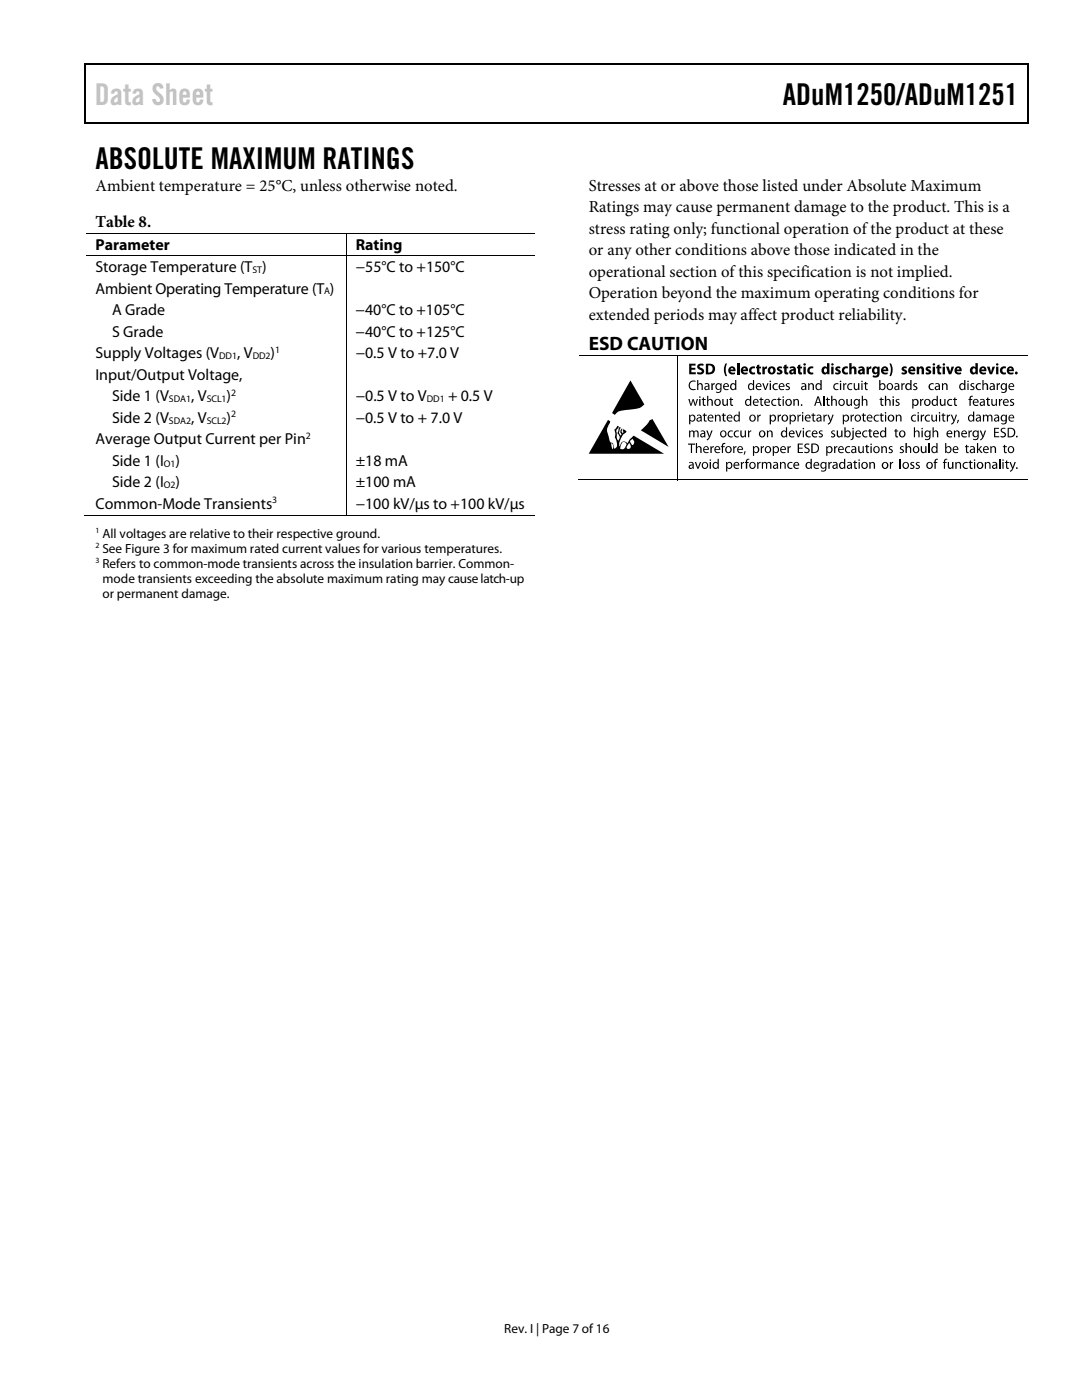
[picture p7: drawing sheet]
<svg xmlns="http://www.w3.org/2000/svg" width="216mm" height="279mm" viewBox="0 0 216 279" stroke-linecap="round" stroke-linejoin="round" font-family="sans-serif">
<defs><g id="words">
<text font-size="6" fill="#c0c0c0" x="18.9" y="21">Data Sheet</text>
<g font-size="6">
<text x="156.2" y="21">ADuM1250/ADuM1251</text>
<text x="19" y="33.6">ABSOLUTE MAXIMUM RATINGS</text>
</g>
<text font-size="3.9" x="117.5" y="69.9">ESD CAUTION</text>
<g font-size="3.3">
<text x="19" y="38.1">Ambient temperature = 25°C, unless otherwise noted.</text>
<text x="117.5" y="38.1">Stresses at or above those listed under Absolute Maximum</text>
<text x="19" y="45.2">Table 8.</text>
<text x="117.5" y="42.4">Ratings may cause permanent damage to the product. This is a</text>
<text x="117.5" y="46.7">stress rating only; functional operation of the product at these</text>
<text x="117.5" y="50.9">or any other conditions above those indicated in the</text>
<text x="117.5" y="55.2">operational section of this specification is not implied.</text>
<text x="117.5" y="59.5">Operation beyond the maximum operating conditions for</text>
<text x="117.5" y="63.8">extended periods may affect product reliability.</text>
</g>
<g font-size="3.2">
<text x="19" y="49.8">Parameter</text>
<text x="71" y="49.8">Rating</text>
<text x="19" y="54.3">Storage Temperature (T )</text>
<text x="19" y="58.6">Ambient Operating Temperature (T )</text>
<text x="71" y="54.3">−55°C to +150°C</text>
<text x="22.4" y="62.9">A Grade</text>
<text x="71" y="62.9">−40°C to +105°C</text>
<text x="19" y="71.5">Supply Voltages (V</text>
<text x="22.4" y="67.2">S Grade</text>
<text x="47.3" y="71.5">, V</text>
<text x="54" y="71.5">)</text>
<text x="71" y="67.2">−40°C to +125°C</text>
<text x="71" y="71.5">−0.5 V to +7.0 V</text>
<text x="19" y="75.8">Input/Output Voltage,</text>
<text x="22.4" y="80.1">Side 1 (V</text>
<text x="38.1" y="80.1">, V</text>
<text x="45.2" y="80.1">)</text>
<text x="71" y="80.1">−0.5 V to V</text>
<text x="89.4" y="80.1">+ 0.5 V</text>
<text x="19" y="88.6">Average Output Current per Pin</text>
<text x="22.4" y="84.3">Side 2 (V</text>
<text x="38.1" y="84.3">, V</text>
<text x="45.2" y="84.3">)</text>
<text x="71" y="84.3">−0.5 V to + 7.0 V</text>
<text x="22.4" y="92.9">Side 1 (I</text>
<text x="35" y="92.9">)</text>
<text x="71" y="92.9">±18 mA</text>
<text x="19" y="101.5">Common-Mode Transients</text>
<text x="22.4" y="97.2">Side 2 (I</text>
<text x="35" y="97.2">)</text>
<text x="71" y="101.5">−100 kV/μs to +100 kV/μs</text>
<text x="71" y="97.2">±100 mA</text>
</g>
<g font-size="2.6">
<text x="20.4" y="107.3">All voltages are relative to their respective ground.</text>
<text x="20.4" y="110.3">See Figure 3 for maximum rated current values for various temperatures.</text>
<text x="20.4" y="113.3">Refers to common-mode transients across the insulation barrier. Common-</text>
<text x="20.4" y="116.3">mode transients exceeding the absolute maximum rating may cause latch-up</text>
<text x="20.4" y="119.3">or permanent damage.</text>
<text x="100.6" y="266">Rev. I | Page 7 of 16</text>
</g>
<g font-size="1.9">
<text x="50.4" y="54.5">ST</text>
<text x="64.7" y="58.8">A</text>
<text x="43.7" y="71.6">DD1</text>
<text x="50.4" y="71.6">DD2</text>
<text x="54.9" y="70.4">1</text>
<text x="33.7" y="80.2">SDA1</text>
<text x="41.3" y="80.2">SCL1</text>
<text x="46.1" y="79">2</text>
<text x="46.1" y="83.3">2</text>
<text x="85.2" y="80.2">DD1</text>
<text x="33.7" y="84.5">SDA2</text>
<text x="41.3" y="84.5">SCL2</text>
<text x="61" y="87.6">2</text>
<text x="32.7" y="93.1">O1</text>
<text x="32.7" y="97.4">O2</text>
<text x="54.3" y="100.5">3</text>
</g>
<g font-size="1.6">
<text x="19" y="106.4">1</text>
<text x="19" y="109.4">2</text>
<text x="19" y="112.4">3</text>
</g>
</g></defs>
<g fill="#000">
<path d="M16.9 12.7h.2v1h-.2zM205.1 12.7h.2v1h-.2zM205.1 12.7h.2v.3h-.2zM82.3 24.4h.2v.3h-.2zM205.1 24.4h.2v.3h-.2zM137.4 79.6h.2l.3 1.2 .3-1.2h.2l.3 1.2 .3-1.2h.3l-.4 1.4h-.3l-.3-1.1-.3 1.1h-.2zM137.5 72.6h1.3v.4h-.8v.4h.7v.4h-.7v.5h.8v.4h-1.3zM137.7 76.2l.7-.3 .4 .1-.1 .2a.77 .77 0 0 0-1.1 .7 .77 .77 0 0 0 1.2 .7v.2a.99 .99 0 0 1-1.2-.3 .99 .99 0 0 1 .1-1.3zM139.1 75.8h.2v.9l.3-.2h.4a1.56 1.56 0 0 1 .2 1.3h-.2v-.9a.33 .33 0 0 0-.4-.2 .33 .33 0 0 0-.3 .3v.8h-.2zM139.3 72.7l.6-.1 .5 .1-.1 .3h-.7l.1 .4a.73 .73 0 0 1 .8 .8 .73 .73 0 0 1-1.1 .5l-.3-.1 .1-.4 .7 .1 .1-.2-.1-.2a.7 .7 0 0 1-.7-.4 .7 .7 0 0 1 .1-.8zM140.2 79.4l.3-.1v.3h.3v.2h-.3v.9l.3 .1v.2h-.4l-.2-.2v-1h-.2v-.2h.2zM141.1 79h.2v.8l.3-.2 .4 .1a1.43 1.43 0 0 1 .2 1.3h-.2v-1l-.3-.2-.4 .3v.9h-.2z"/>
<path d="M141.9 76.5h.3v.3l.2-.3h.2v.2h-.2l-.2 .3v.8h-.3zM144.8 72.5h.3a2.82 2.82 0 0 0 0 2.6h-.3a2.33 2.33 0 0 1 0-2.6zM145.7 79.4l.2-.1v.3h.4v.2h-.4l.1 .9 .3 .1v.2h-.4l-.2-.2v-1h-.2v-.2h.2zM147 72.5h.5v2.2h-.5zM149.7 73.4a.91 .91 0 0 1 1-.2l-.1 .3a.45 .45 0 0 0-.7 .4 .45 .45 0 0 0 .7 .4l.1 .4a.83 .83 0 0 1-1.1-.2 .83 .83 0 0 1 .1-1.1zM151 72.9l.5-.2v.5h.3v.3h-.3l.1 .8h.2v.3a.51 .51 0 0 1-.5 .1 .51 .51 0 0 1-.3-.6v-.6h-.1zM151.7 79.4l.3-.1v.3h.3v.2h-.3v.9l.3 .1v.2h-.2a.36 .36 0 0 1-.4-.4v-.8h-.2v-.2h.2zM152.1 73.2h.4v.2l.3-.2 .3-.1v.5h-.3l-.2 .2v.9h-.5zM152.1 76.5h.3l.3 1.1 .4-1.1h.3l-.6 1.3h-.2zM155.2 73.3l.4-.2 .5 .1-.1 .3h-.5v.2a.57 .57 0 0 1 .6 .7 .57 .57 0 0 1-.8 .3l-.3-.1 .1-.3 .5 .1v-.2l-.2-.1a.49 .49 0 0 1-.3-.3 .49 .49 0 0 1 .1-.5zM154.3 76.7l.6-.2h.3v.2a.51 .51 0 0 0-.8 .5 .51 .51 0 0 0 .8 .4v.2a.71 .71 0 0 1-.9-.2 .71 .71 0 0 1 0-.9zM155.3 79.4l.2-.1v.3h.4v.2h-.4l.1 .9 .3 .1-.1 .2h-.3l-.2-.2v-1h-.2v-.2h.2z"/>
<path d="M156.8 76.6l.4-.1h.4l-.1 .2h-.4v.3h.2a.41 .41 0 0 1 .3 .4 .41 .41 0 0 1-.2 .4h-.7l.1-.2h.5v-.3l-.2-.1a.4 .4 0 0 1-.3-.6zM156.5 72.9l.5-.2v.5h.3v.3h-.3v.8h.3v.3a.51 .51 0 0 1-.6 .1 .51 .51 0 0 1-.2-.6v-.6h-.2zM158.3 79.6h.2v.3l.1-.2a.47 .47 0 0 1 .7 .1l.1 1.2h-.2v-1l-.3-.2-.3 .3v.9h-.3zM159.2 72.9l.5-.2v.5h.3v.3h-.3v.8h.3v.3a.5 .5 0 0 1-.5 .1 .5 .5 0 0 1-.3-.6v-.6h-.2v-.3h.2zM161.2 76.5h.3v.2l.1-.1a.49 .49 0 0 1 .7 .1l.1 1.1h-.2l-.1-.9-.3-.2-.3 .2v.9h-.2zM161.3 73.4a.91 .91 0 0 1 1-.2l-.1 .3a.45 .45 0 0 0-.7 .4 .45 .45 0 0 0 .7 .4l.1 .4a.83 .83 0 0 1-1.1-.3 .83 .83 0 0 1 .1-1zM165 79.4l.2-.1v.3h.4v.2h-.4l.1 .9 .3 .1v.2h-.4l-.2-.2v-1h-.2v-.2h.2zM165.8 79h.3v.8l.3-.2 .3 .1a1.5 1.5 0 0 1 .3 1.3h-.2l-.1-1-.3-.2-.3 .3v.9h-.3zM166.8 73.3l.5-.2 .4 .1-.1 .3h-.4v.2a.59 .59 0 0 1 .5 .8 .59 .59 0 0 1-.9 .2l-.2-.1 .1-.3 .4 .1 .2-.1-.2-.2a.49 .49 0 0 1-.4-.3 .49 .49 0 0 1 .1-.5zM166.5 76.7l.5-.2h.3v.2a.51 .51 0 0 0-.8 .5 .51 .51 0 0 0 .8 .4v.2a.71 .71 0 0 1-.9-.2 .71 .71 0 0 1 .1-.9zM168.2 76.5h.2l.1 .3 .4-.3v.2h-.2l-.2 .3v.8h-.2zM168.2 73.4a.91 .91 0 0 1 1-.2l-.1 .3a.45 .45 0 0 0-.7 .4 .45 .45 0 0 0 .7 .4l.1 .4a.83 .83 0 0 1-1.1-.3 .83 .83 0 0 1 .1-1z"/>
<path d="M169.5 72.5h.4v.8a.54 .54 0 0 1 .7-.1 .54 .54 0 0 1 .3 .6v.9h-.5v-1l-.2-.2-.3 .2v1h-.4zM169.2 76.7l.5-.2h.4l-.1 .2a.5 .5 0 0 0-.7 .5 .5 .5 0 0 0 .7 .4l.1 .2a.7 .7 0 0 1-1-.2 .7 .7 0 0 1 .1-.9zM170.3 76.5h.3v1l.3 .2 .3-.3v-.9h.3v1.3h-.2l-.1-.2-.1 .1a.45 .45 0 0 1-.7-.1zM172 79h.2v.8l.3-.2 .3 .1a1.56 1.56 0 0 1 .3 1.3h-.3v-1a.33 .33 0 0 0-.4-.2 .33 .33 0 0 0-.2 .4v.8h-.2zM172.4 76.5h.2v-.3h.2v.3h.4v.2h-.4l.1 .9 .2 .1v.1h-.4l-.1-1.1h-.2zM172.9 73.2h.4v.2l.3-.2 .3-.1v.5h-.3l-.2 .3v.8h-.5zM175.7 79.4l.2-.1v.3h.4v.2h-.4l.1 .9 .3 .1v.2h-.4l-.2-.2v-1h-.2v-.2h.2zM176.6 79h.2v.8l.3-.2 .4 .1a1.53 1.53 0 0 1 .2 1.3h-.2v-1l-.4-.2-.3 .3v.9h-.2zM177.5 72.5h.2a2.32 2.32 0 0 1 .1 2.6h-.3a2.82 2.82 0 0 0 0-2.6zM179.9 76.5h.2v.3l.2-.3h.2v.2h-.2l-.2 .3v.8h-.2zM180.1 73.3l.4-.2 .5 .1-.1 .3h-.5v.2a.55 .55 0 0 1 .6 .5 .55 .55 0 0 1-.7 .5l-.4-.1 .1-.3 .3 .1 .3-.1-.5-.3a.44 .44 0 0 1 0-.7zM182.3 76.6l.4-.1h.3l-.1 .2h-.4v.3h.2a.41 .41 0 0 1 .4 .4 .41 .41 0 0 1-.3 .4h-.6v-.2h.6v-.3l-.2-.1a.4 .4 0 0 1-.3-.6z"/>
<path d="M182.9 73.2h.4l.1 .2 .1-.1a.55 .55 0 0 1 .6-.1 .55 .55 0 0 1 .3 .6v.9h-.5v-1l-.2-.2-.3 .2v1h-.5zM184.9 73.3l.4-.2 .5 .1-.1 .3h-.5v.2a.55 .55 0 0 1 .6 .5 .55 .55 0 0 1-.7 .5l-.4-.1 .1-.3 .3 .1 .3-.1-.5-.3a.44 .44 0 0 1 0-.7zM185.5 76.7l.5-.2h.3v.2a.5 .5 0 0 0-.8 .5 .5 .5 0 0 0 .8 .4v.2a.71 .71 0 0 1-.9-.2 .71 .71 0 0 1 .1-.9zM187 72.9l.5-.2v.5h.3v.3h-.3v.8h.3v.3a.5 .5 0 0 1-.6 .1 .5 .5 0 0 1-.2-.6v-.6h-.2v-.3h.2zM187.9 76.5h.3v.2l.1-.1a.48 .48 0 0 1 .7 .1l.1 1.1h-.3v-.9l-.3-.2-.3 .3v.8h-.2zM188.8 73.2h.5l.3 1.1 .3-1.1h.5l-.6 1.5h-.5zM190.4 79.4l.2-.1v.3h.4v.2h-.4l.1 .9 .2 .1 .1 .2h-.2a.36 .36 0 0 1-.4-.4v-.8h-.2v-.2h.2zM193.7 76.6l.4-.1h.3v.2h-.5v.3h.2a.41 .41 0 0 1 .4 .4 .41 .41 0 0 1-.3 .4h-.6l.1-.2h.5v-.3l-.2-.1a.4 .4 0 0 1-.3-.6zM194.9 76.7l.5-.2h.3v.2a.5 .5 0 0 0-.8 .5 .5 .5 0 0 0 .8 .4v.2a.71 .71 0 0 1-.9-.2 .71 .71 0 0 1 .1-.9zM196 75.8h.3v.9a.48 .48 0 0 1 .8 0l.1 1.1h-.3v-.9l-.3-.2-.3 .3v.8h-.3zM197 79.4l.2-.1v.3h.3v.2h-.3v.9l.3 .1v.2h-.2a.36 .36 0 0 1-.3-.4v-.8h-.3v-.1l.3-.1zM196.9 73.2h.6l.2 1.1 .3-1.1h.5l-.5 1.5h-.5z"/>
<path d="M198.9 76.5h.2v.3l.2-.3h.2v.2h-.2l-.2 .3v.8h-.2zM199.7 73.4a.91 .91 0 0 1 1-.2v.3a.45 .45 0 0 0-.7 .4 .45 .45 0 0 0 .7 .4v.4a.83 .83 0 0 1-1-.3 .83 .83 0 0 1 0-1zM125.8 76l2.8 4.7-.3 .2a5.8 5.8 0 0 1-3.6 .9 2.14 2.14 0 0 0-2 1l-.6-.4zM129.6 84l.6-.4 3.2 5.6-5.5-3.3 1.1-1.1zM137.5 85.9h.2v.2a.47 .47 0 0 1 .8 0l.5-.2 .3 .2 .1 1.2h-.2l-.1-1-.2-.2-.3 .3v.9h-.3v-1l-.3-.2-.2 .2-.1 1h-.2zM137.3 88.5h1.4v.3h-.6v1.6h-.2v-1.6h-.6zM138.9 88.4h.2v.9a.5 .5 0 0 1 .8-.1l.1 1.2h-.3v-1l-.3-.2-.3 .3v.9h-.2zM138.6 92.2h.3l.4 1.1 .4-1.1h.2l-.5 1.4h-.3zM140.4 82.5h.3v.3h.3v.2h-.3v.9h.3l-.1 .2h-.3l-.1-.2-.1-.9h-.2v-.2h.2zM140.9 85.9h.3l.4 1.1 .3-1.1h.3l-.2 .6a2.3 2.3 0 0 1-.9 1.4l-.1-.2 .4-.5zM141.8 89h.1l.1 .3 .2-.2 .2-.1v.3h-.2l-.2 .3v.8h-.2zM142.6 82.8h.3v.2l.1-.1a.49 .49 0 0 1 .7 .1l.1 1.1h-.2l-.1-.9-.2-.3-.4 .3v.9h-.2z"/>
<path d="M144.2 88.5l.5-.1v.2l-.4 .2v.2h.3v.2h-.3v1.2h-.3v-1.2h-.2v-.2h.2zM144.2 82.5h.3v.3h.3v.2h-.3v.9h.3v.2h-.4l-.1-.2-.1-.9h-.2v-.2h.2zM144.1 79.6h.3v1l.3 .2 .3-.2v-1h.2v1.4h-.2v-.2l-.1 .1a.47 .47 0 0 1-.7-.1zM145.4 86.1l.5-.2 .3 .1v.1a.51 .51 0 0 0-.8 .5 .51 .51 0 0 0 .8 .4v.2a.71 .71 0 0 1-.9-.2 .71 .71 0 0 1 .1-.9zM146.3 89h.2v.3l.5-.3v.3l-.5 .3v.8h-.2zM146.6 86.1l.5-.2 .3 .1v.1a.51 .51 0 0 0-.8 .5 .51 .51 0 0 0 .8 .4v.2a.71 .71 0 0 1-.9-.2 .71 .71 0 0 1 .1-.9zM147.8 92.2h.2l.1 .3 .4-.3v.2l-.2 .1-.2 .2v.9h-.3zM148.5 90.1h.3l-.3 .6-.1 .1zM149 91.7l.5-.1v.2h-.3l-.1 .1v.3h.3v.2h-.3v1.2h-.3v-1.2h-.1v-.2h.1zM147.7 85.9h.3v1l.3 .2 .3-.2v-1h.2l.1 1.4h-.2l-.1-.3-.1 .2a.46 .46 0 0 1-.7-.1zM149.2 85.9h.3v.3l.4-.3v.2l-.2 .1-.2 .2v.9h-.2zM151.1 92.2h.2v.3l.5-.3v.2l-.3 .1-.2 .2v.9h-.2z"/>
<path d="M151.1 82.8h.2v.3l.5-.4v.3h-.3l-.2 .3v.8h-.2zM151.8 89h.2v.3l.4-.3v.3l-.4 .3v.8h-.2zM152 92.2h.2v.2l.3-.2h.3l.2 .2 .3-.2h.4a1.56 1.56 0 0 1 .2 1.4h-.2l-.1-1-.2-.2-.3 .2v1h-.3v-1.1a.3 .3 0 0 0-.3-.1 .3 .3 0 0 0-.2 .3v.9h-.3zM153 85.9h.2v.2l.1-.1a.51 .51 0 0 1 .8 .1l.1 1.2h-.3v-1l-.3-.2-.3 .3v.9h-.3zM154.1 79.8l.5-.2 .3 .1v.2a.5 .5 0 0 0-.8 .4 .5 .5 0 0 0 .8 .5v.1a.71 .71 0 0 1-.9-.1 .71 .71 0 0 1 .1-1zM155.2 82.8h.2v.3l.2-.3 .2-.1v.3h-.2l-.2 .3v.8h-.2zM155.6 92.2h.3v.2l.1-.1a.5 .5 0 0 1 .7 .1l.1 1.2h-.3v-1l-.3-.2-.3 .2v1h-.3zM157.1 89h.3v.3l.4-.3v.3h-.2l-.2 .3v.8h-.3zM157.3 92.4l.5-.2h.3v.2a.5 .5 0 0 0-.8 .5 .5 .5 0 0 0 .8 .4v.2a.71 .71 0 0 1-.9-.2 .71 .71 0 0 1 .1-.9zM158.7 85.9h.3l.3 1.1 .4-1.1h.3l-.6 1.4h-.2zM159.1 82.8h.2v.3l.3-.3 .2-.1v.3h-.3l-.1 .3v.8h-.3zM159.8 80.7h.3v.3h-.3z"/>
<path d="M159.2 88.5h1v.2h-.8v.6h.7v.2h-.7v.7h.8v.2h-1zM160.6 88.8a.74 .74 0 0 1 .9-.2l-.1 .2-.1-.1a.4 .4 0 0 0-.6 .3l.2 .2a.64 .64 0 0 1 .6 .9 .64 .64 0 0 1-1.1 .2l.1-.2a.42 .42 0 0 0 .6 .1 .42 .42 0 0 0 .1-.6h-.2a.55 .55 0 0 1-.4-.8zM160.9 86.1l.6-.2 .3 .1-.1 .1a.5 .5 0 0 0-.7 .5 .5 .5 0 0 0 .7 .4l.1 .2a.71 .71 0 0 1-1-.2 .71 .71 0 0 1 .1-.9zM161.9 82.8h.2v-.3h.3v.3h.3v.2h-.3v.9h.3v.2h-.5l-.1-1.1h-.2zM163.4 86.1l.4-.2 .3 .1v.1h-.4v.3a.5 .5 0 0 1 .5 .7 .5 .5 0 0 1-.9 .1l.1-.2h.5v-.2l-.2-.1a.41 .41 0 0 1-.3-.6zM164.3 79h.2v2h-.2zM164.3 82.8h.2v.3l.2-.3 .3-.1v.3h-.3l-.1 .3-.1 .8h-.2zM165.3 92.2h.2v.3l.5-.3v.2l-.3 .1-.1 .2-.1 .9h-.2zM165.1 82.8h.3l.4 1.1 .3-1.1h.2l-.2 .5a2.06 2.06 0 0 1-.9 1.5v-.3a.47 .47 0 0 0 .4-.5zM165.9 86.1l.4-.2 .3 .1-.1 .1h-.4v.3l.2 .1a.4 .4 0 0 1 .4 .3 .4 .4 0 0 1-.3 .5l-.6-.1 .1-.2h.5v-.2l-.2-.1a.41 .41 0 0 1-.3-.6zM166.4 89h.2l.1 .3 .4-.3v.3h-.2l-.2 .3v.8h-.3zM167 85.9h.2v1l.3 .2 .3-.3 .1-.9h.2v1.4h-.2v-.3l-.1 .2a.46 .46 0 0 1-.8-.1z"/>
<path d="M168.8 89.2l.5-.2 .4 .1-.1 .2a.51 .51 0 0 0-.8 .5 .51 .51 0 0 0 .8 .4l.1 .2a.71 .71 0 0 1-1-.2 .71 .71 0 0 1 .1-1zM169.7 82.8h.2v.3l.5-.4v.3h-.3l-.1 .3v.8h-.3zM168.9 79.6h.2l.1 1 .2 .2 .4-.3v-.9h.2v1.4h-.2v-.2l-.1 .1a.47 .47 0 0 1-.8-.1zM170.5 91.9h.2v.3h.3v.2h-.3v.9l.3 .1-.1 .2h-.2l-.2-.3v-.9h-.3v-.2h.3zM171.2 89h.3v1l.3 .2 .3-.2v-1h.3v1.4h-.2l-.1-.2v.1a.47 .47 0 0 1-.8-.1zM172.2 82.5h.2v.3h.4v.2h-.4v.9h.3l.1 .2-.2 .1a.35 .35 0 0 1-.4-.5v-.7h-.2v-.2h.2zM172.2 86.1l.5-.2 .4 .1-.1 .1a.51 .51 0 0 0-.7 .5 .51 .51 0 0 0 .7 .4l.1 .2a.72 .72 0 0 1-1-.2 .72 .72 0 0 1 .1-.9zM172.8 88.8h.3v.2h.3v.2h-.3v1h.3v.2h-.4l-.1-.2-.1-1h-.2zM173.4 92.2h.3v.2l.1-.1a.49 .49 0 0 1 .7 .1l.1 1.2h-.3v-1l-.2-.2-.4 .3v.9h-.2zM173.4 85.7l.3-.1v.3h.3v.2h-.3v.9l.3 .1v.2h-.2a.36 .36 0 0 1-.4-.5v-.7h-.2v-.2h.2zM174.5 82.9l.5-.2 .4 .1-.1 .2a.51 .51 0 0 0-.8 .5 .51 .51 0 0 0 .8 .4v.2a.71 .71 0 0 1-.9-.2 .71 .71 0 0 1 .1-1zM175.8 89h.3v.3l.1-.1a.46 .46 0 0 1 .7 0l.1 1.2h-.3l-.1-1.1a.34 .34 0 0 0-.5 .3v.8h-.2z"/>
<path d="M175.7 82.5h.3v.3h.3v.2h-.3v.7v.2h.3l-.1 .2h-.3l-.2-.2v-.9h-.2v-.2h.2zM177.4 89.2l.4-.2 .3 .1v.2h-.5v.2a.47 .47 0 0 1 .6 .6 .47 .47 0 0 1-.7 .3l-.2-.1 .1-.1 .3 .1 .2-.2-.5-.5zM177.6 92.2h.2v.3l.4-.3v.2l-.2 .1-.2 .2v.9h-.2zM178.8 79.8l.4-.2 .3 .1-.1 .2-.4-.1v.3a.48 .48 0 0 1 .5 .6 .48 .48 0 0 1-.7 .3l-.1-.1v-.2l.3 .1 .3-.2-.3-.2a.41 .41 0 0 1-.2-.6zM178.7 82.8h.2l.1 .2 .1-.1a.5 .5 0 0 1 .7 .1l.1 1.1h-.3v-.9l-.3-.3-.3 .4v.8h-.2zM178.6 85.7l.3-.1v.3h.3v.2h-.3v.9l.3 .1-.1 .2h-.3l-.1-.3-.1-.9h-.2v-.2h.2zM179.5 91.6h.3v2h-.3zM179.6 89.2l.4-.2 .3 .1v.2h-.5l.1 .2a.47 .47 0 0 1 .5 .6 .47 .47 0 0 1-.7 .3l-.2-.1 .1-.1 .3 .1 .2-.2-.5-.5zM180.7 88.4h.3v.9l.2-.3 .4 .1a1.56 1.56 0 0 1 .2 1.3h-.2v-1l-.3-.2-.3 .3v.9h-.3zM181.7 92.4l.4-.2 .3 .1v.1h-.5v.3a.5 .5 0 0 1 .5 .7 .5 .5 0 0 1-.8 .1l.1-.2h.5v-.2l-.2-.1a.41 .41 0 0 1-.3-.6zM182.4 85.3h.2v.8a.51 .51 0 0 1 .8 0l.1 1.2h-.2l-.1-1-.3-.2-.3 .2v1h-.2zM182.8 92.4l.4-.2 .3 .1v.1h-.5v.3a.48 .48 0 0 1 .6 .5 .48 .48 0 0 1-.7 .4l-.2-.1 .1-.2 .3 .1 .2-.2-.2-.2a.41 .41 0 0 1-.3-.6z"/>
<path d="M182 82.9l.5-.2 .3 .1v.2a.47 .47 0 0 0-.6 0 .47 .47 0 0 0-.2 .4l.2 .5h.6v.2a.7 .7 0 0 1-.9-.2 .7 .7 0 0 1 .1-1zM183.6 79.6h.2v.3l.5-.3v.2l-.3 .1-.1 .2-.1 .9h-.2zM183.7 82.8h.2l.1 .3 .2-.3 .2-.1v.3h-.2l-.2 .3v.8h-.3zM183.7 89h.3v1l.3 .2 .3-.2v-1h.3v1.4h-.2l-.1-.2-.1 .1a.48 .48 0 0 1-.7-.1zM185.3 88.4h.2v2h-.2zM184.7 82.9l.5-.2 .4 .1-.1 .2a.51 .51 0 0 0-.7 .5 .51 .51 0 0 0 .7 .4l.1 .2a.71 .71 0 0 1-1-.2 .71 .71 0 0 1 .1-1zM186.1 85.3h.2v.8l.3-.2h.3a1.45 1.45 0 0 1 .3 1.4h-.2l-.1-1-.2-.2-.4 .3v.9h-.2zM186.6 91.7l.6-.1-.1 .2h-.3l-.1 .1v.3h.3v.2h-.3v1.2h-.2v-1.2h-.2v-.2h.2zM185.8 82.8h.3v.9a.33 .33 0 0 0 .4 .2 .33 .33 0 0 0 .2-.3v-.8h.3v1.3h-.2v-.2l-.1 .1a.47 .47 0 0 1-.8-.1zM188.1 82.5h.2v.3h.3v.2h-.3v.9h.3v.2h-.3l-.2-.2v-.9h-.2zM188.5 91.7l.5-.1v.2h-.3l-.1 .1v.3h.3v.2h-.3v1.2h-.3v-1.2h-.1v-.2h.1zM187.5 79.6h.3v1l.3 .2 .3-.3v-.9h.3v1.4h-.3v-.2l-.1 .1a.46 .46 0 0 1-.7-.1z"/>
<path d="M188.9 82.8h.2v.3l.3-.3 .2-.1v.3h-.2l-.2 .3v.8h-.3zM189.7 82.8h.3l.4 1.1 .3-1.1h.3l-.2 .5a2.06 2.06 0 0 1-1 1.5v-.3a.47 .47 0 0 0 .4-.5zM189.2 79.8l.5-.2 .3 .1-.1 .2a.51 .51 0 0 0-.7 .4 .51 .51 0 0 0 .8 .5v.1a.71 .71 0 0 1-.9-.1 .71 .71 0 0 1 .1-1zM189.1 92.2h.3v1l.3 .2 .3-.3v-.9h.2v1.4h-.2v-.3l-.1 .1a.43 .43 0 0 1-.7 0zM190.3 85.9h.2l.1 .2 .1-.1a.5 .5 0 0 1 .7 .1l.1 1.2h-.3v-1l-.3-.2-.3 .3v.9h-.2zM190.6 92.2h.2l.1 .2 .1-.1a.49 .49 0 0 1 .7 .1l.1 1.2h-.3v-1l-.3-.2-.3 .2v1h-.3zM191.1 83.8h.3l-.3 .7h-.2zM192.7 88.8h.3v.2h.3v.2h-.3v1h.3v.2h-.4l-.1-.2-.1-1h-.1zM192.3 92.4l.5-.2h.3v.2a.51 .51 0 0 0-.8 .5 .51 .51 0 0 0 .8 .4v.2a.72 .72 0 0 1-.9-.2 .72 .72 0 0 1 .1-.9zM193.3 85.9h.1l.1 .3 .4-.3v.2l-.2 .1-.2 .2v.9h-.2zM193.6 79.1l.5-.1v.2h-.3l-.1 .2v.2h.3v.2h-.3v1.2h-.3v-1.2h-.1v-.2h.1zM193.5 91.9h.2v.3h.4v.2h-.4l.1 .9 .3 .1v.2h-.2a.36 .36 0 0 1-.4-.5v-.7h-.2v-.2h.2z"/>
<path d="M194.9 88.4h.3v1.3l.5-.7h.3l-.5 .6 .6 .8h-.4l-.4-.6-.1 .6h-.3zM195.5 85.9h.3l.4 1.1 .3-1.1h.3l-.2 .6a2.18 2.18 0 0 1-1 1.4v-.2a.46 .46 0 0 0 .4-.6zM196.1 82.8h.2v.2a.45 .45 0 0 1 .5-.3 .45 .45 0 0 1 .4 .3l.4-.3 .4 .3v1.1h-.2v-1l-.3-.2-.3 .3v.9h-.2l-.1-1-.2-.2-.3 .3v.9h-.3zM196.5 92.2h.2v.2l.1-.1a.49 .49 0 0 1 .8 .1l.1 1.2h-.3v-1l-.3-.2-.3 .2-.1 1h-.2zM197.6 89h.2v.3l.1-.1a.5 .5 0 0 1 .8 0l.1 1.2h-.3v-1l-.3-.2-.4 .3v.9h-.2zM197.8 79.6h.2l.1 1 .3 .2 .3-.3v-.9h.2v1.4h-.2v-.2l-.1 .1a.47 .47 0 0 1-.7-.1zM198.4 85.4h.9v.2h-.7v.6h.7v.2h-.7v.7h.8v.2h-1zM199.3 79.6h.2l.1 .3 .4-.3v.2l-.2 .1-.2 .2v.9h-.3zM199.4 91.6h.2v2h-.2zM199.7 85.6a.74 .74 0 0 1 .9-.2v.2h-.4l-.3 .1 .2 .4a.64 .64 0 0 1 .6 .9 .64 .64 0 0 1-1.1 .2l.1-.2a.39 .39 0 0 0 .6 0 .39 .39 0 0 0-.2-.6 .54 .54 0 0 1-.4-.8zM200.3 88.8h.3v.2h.3v.2h-.3v1h.3l-.1 .2h-.3l-.2-.2v-1h-.2v-.2h.2zM200.7 91.9h.3v.3h.3v.2h-.3v.7v.2l.3 .1-.1 .2h-.3l-.1-.3-.1-.9h-.2v-.2h.2z"/>
<path d="M201.6 79.8l.4-.2 .3 .1v.2l-.5-.1v.3a.5 .5 0 0 1 .5 .7 .5 .5 0 0 1-.8 .1v-.2l.4 .1 .2-.2-.5-.5zM201.4 92.2h.3l.4 1.1 .3-1.1h.3l-.2 .6a2.17 2.17 0 0 1-.9 1.4l-.1-.2a.46 .46 0 0 0 .4-.6zM202.8 87h.2v.3h-.2zM202.8 93.3h.2v.2h-.2z"/>
<path d="M139.5 79.1h.3v.3h-.3zM139.5 79.6h.3v1.4h-.3z"/>
<path d="M140.8 72.6a1.5 1.5 0 0 1 1.8 .7 1.25 1.25 0 0 1-1.6 1.4h-.2zM141.3 72.9v1.4a.72 .72 0 0 0 .9-.7 .72 .72 0 0 0-.9-.7z"/>
<path d="M140.6 76.6l.1-.1a.57 .57 0 0 1 .9 .5v.8h-.2v-.1l-.3 .1h-.4a.41 .41 0 0 1 0-.7l.6-.1v-.2a.39 .39 0 0 0-.6 0zM140.9 77.3l-.1 .3 .4 .1 .1-.2v-.3z"/>
<path d="M142.9 76.6a.5 .5 0 0 1 .9 .1v-.2h.2v.4a1.37 1.37 0 0 1-.4 1.5h-.6l-.1-.1v-.2a.5 .5 0 0 0 .6 .1 .5 .5 0 0 0 .2-.6 .6 .6 0 0 1-.8 .1 .6 .6 0 0 1-.1-.8zM143.2 76.7a.49 .49 0 0 0-.2 .6 .49 .49 0 0 0 .5 .3 .49 .49 0 0 0 .2-.6 .49 .49 0 0 0-.5-.3z"/>
<path d="M144.4 76.7a.57 .57 0 0 1 .8-.2 .57 .57 0 0 1 .2 .7h-.9l.3 .4h.5l.1 .2a.72 .72 0 0 1-1-.2 .72 .72 0 0 1 0-.9zM144.7 76.7l-.2 .3h.7l-.1-.3z"/>
<path d="M145.5 73.4a.73 .73 0 0 1 .9-.2 .73 .73 0 0 1 .3 .9h-.9a.53 .53 0 0 0 .8 .2l.1 .3a.85 .85 0 0 1-1.2-.1 .85 .85 0 0 1 0-1.1zM145.9 73.5l-.1 .2h.5l-.1-.2z"/>
<path d="M145.8 76.7l.5-.2 .4 .2v-.9h.2v2h-.2v-.2a.62 .62 0 0 1-.8 .1 .62 .62 0 0 1-.2-.8zM146.1 76.7a.5 .5 0 0 0-.2 .6 .5 .5 0 0 0 .6 .3 .5 .5 0 0 0 .2-.6 .5 .5 0 0 0-.6-.3z"/>
<path d="M148 73.4a.73 .73 0 0 1 .9-.2 .73 .73 0 0 1 .3 .9h-.9l.2 .2h.6l.1 .3a.85 .85 0 0 1-1.2-.1 .85 .85 0 0 1 0-1.1zM148.4 73.5l-.1 .2h.5l-.1-.2z"/>
<path d="M148.8 79.8l.4-.2 .4 .2v-.8h.3v2h-.2v-.2a.61 .61 0 0 1-.9 .1 .61 .61 0 0 1-.1-.9zM149.1 79.9a.54 .54 0 0 0 .2 .9 .49 .49 0 0 0 .4-.6 .49 .49 0 0 0-.6-.3z"/>
<path d="M149.4 76.7l.4-.2 .4 .2v-.9h.3v2h-.2v-.2a.61 .61 0 0 1-.9 .1 .61 .61 0 0 1-.1-.8zM149.7 76.7a.51 .51 0 0 0-.2 .6 .51 .51 0 0 0 .5 .3l.2-.1a.5 .5 0 0 0 0-.6 .5 .5 0 0 0-.5-.2z"/>
<path d="M151 76.7a.58 .58 0 0 1 .7-.2 .58 .58 0 0 1 .3 .7h-1l.2 .4h.6l.1 .2a.72 .72 0 0 1-1-.2 .72 .72 0 0 1 .1-.9zM151.2 76.7l-.2 .3h.7l-.1-.3z"/>
<path d="M153.6 76h.2v.2h-.2zM153.6 76.5h.2v1.3h-.2z"/>
<path d="M153.2 73.9a.82 .82 0 0 1 1.6 0 .82 .82 0 0 1-1.6 0zM153.8 73.5l-.1 .2a.41 .41 0 0 0 0 .5 .41 .41 0 0 0 .4 .1l.1-.1a.5 .5 0 0 0-.2-.7z"/>
<path d="M155.5 76.7a.58 .58 0 0 1 .7-.2 .58 .58 0 0 1 .3 .7h-.9l.2 .4h.6l.1 .2a.72 .72 0 0 1-1-.2 .72 .72 0 0 1 0-.9zM155.8 76.7l-.2 .3h.7l-.1-.3z"/>
<path d="M156.1 79.2a.15 .15 0 0 1 .3 0 .15 .15 0 0 1-.3 0zM156.2 79.6h.2v1.4h-.2z"/>
<path d="M157.6 73.3l.3-.2a.65 .65 0 0 1 .9 .7l.1 .9h-.5v-.2a.51 .51 0 0 1-.8 .1 .51 .51 0 0 1 .1-.8l.6-.2-.2-.2-.5 .2zM158 74.1l.1 .3 .2-.2v-.2z"/>
<path d="M160.3 72.7a.25 .25 0 0 1 .5 0 .25 .25 0 0 1-.5 0zM160.3 73.2h.5v1.5h-.5z"/>
<path d="M159.9 76.6l.2-.1a.59 .59 0 0 1 .8 .5v.8h-.2v-.1a.43 .43 0 0 1-.7 .1 .43 .43 0 0 1 0-.7l.6-.1v-.2a.39 .39 0 0 0-.6 0zM160.2 77.3l-.1 .3h.4l.1-.2v-.2z"/>
<path d="M162.9 76.7l.4-.2 .4 .2v-.9h.3v2h-.3v-.2a.61 .61 0 0 1-.8 .1 .61 .61 0 0 1-.2-.8zM163.1 76.7a.5 .5 0 0 0-.2 .6 .5 .5 0 0 0 .6 .3l.2-.2a.47 .47 0 0 0-.1-.5 .47 .47 0 0 0-.5-.2z"/>
<path d="M164.1 73.3a.58 .58 0 0 1 .9 0v-.8h.5v2.2h-.4v-.2a.63 .63 0 0 1-.8 .2 .63 .63 0 0 1-.4-.7zM164.5 73.5l-.1 .2a.44 .44 0 0 0 .3 .7 .41 .41 0 0 0 .3-.5 .41 .41 0 0 0-.5-.4z"/>
<path d="M165.9 72.6h.4v.3h-.4zM165.9 73.2h.4v1.5h-.4z"/>
<path d="M167.6 76h.2v.2h-.2zM167.6 76.5h.3v1.3h-.3z"/>
<path d="M171.9 76h.2v.2h-.2zM171.9 76.5h.2v1.3h-.2z"/>
<path d="M171.3 73.3l.3-.2a.67 .67 0 0 1 1 .7v.9h-.5v-.2a.51 .51 0 0 1-.8 .1 .51 .51 0 0 1 .1-.8l.6-.2-.2-.2-.4 .2zM171.7 74.1v.3h.1l.3-.2v-.2z"/>
<path d="M175.4 75.8h.3v.9a.61 .61 0 0 1 .8-.1 .61 .61 0 0 1 .1 .9 .55 .55 0 0 1-.4 .4 .55 .55 0 0 1-.6-.3v.2h-.2zM175.8 76.8a.5 .5 0 0 0-.1 .6 .5 .5 0 0 0 .6 .2 .55 .55 0 0 0-.2-.9z"/>
<path d="M174.2 73.3a.57 .57 0 0 1 .9 0v-.1h.4v.4a1.47 1.47 0 0 1-.4 1.7h-.8l-.2-.1 .1-.3a.48 .48 0 0 0 .6 .1 .48 .48 0 0 0 .2-.5 .67 .67 0 0 1-.9 0 .67 .67 0 0 1-.1-.9zM174.6 73.5l-.1 .2a.44 .44 0 0 0 .3 .6 .41 .41 0 0 0 .3-.4 .41 .41 0 0 0-.5-.4z"/>
<path d="M176 73.4a.72 .72 0 0 1 .9-.2 .72 .72 0 0 1 .3 .9h-.9a.53 .53 0 0 0 .8 .2v.3a.84 .84 0 0 1-1.1-.1 .84 .84 0 0 1 0-1.1zM176.4 73.5l-.1 .2h.5l-.1-.2z"/>
<path d="M176.9 77.2a.68 .68 0 0 1 1.3 0 .68 .68 0 0 1-1.3 0zM177.3 76.7a.51 .51 0 0 0-.1 .7 .51 .51 0 0 0 .6 .2 .58 .58 0 0 0-.2-1z"/>
<path d="M178.1 79.1h.2v.3h-.2zM178.1 79.6h.3v1.4h-.3z"/>
<path d="M178.5 76.6l.1-.1a.57 .57 0 0 1 .9 .5v.8h-.2l-.1-.1a.43 .43 0 0 1-.6 .1 .43 .43 0 0 1 0-.7l.6-.1v-.2a.37 .37 0 0 0-.6 0zM178.8 77.3l-.1 .3 .3 .1 .2-.2v-.3z"/>
<path d="M181.4 73.4a.72 .72 0 0 1 .9-.2 .72 .72 0 0 1 .3 .9h-.9a.55 .55 0 0 0 .8 .2l.1 .3a.84 .84 0 0 1-1.2-.1 .84 .84 0 0 1 0-1.1zM181.8 73.5l-.1 .2h.5l-.1-.2z"/>
<path d="M180.8 76.7l.4-.2 .4 .2v-.9h.3v2h-.2v-.2a.62 .62 0 0 1-.9 .1 .62 .62 0 0 1-.1-.8zM181.1 76.7a.5 .5 0 0 0-.2 .6 .5 .5 0 0 0 .5 .3l.2-.2a.47 .47 0 0 0 0-.5 .47 .47 0 0 0-.5-.2z"/>
<path d="M186.2 72.6h.3v.3h-.3zM186.1 73.2h.5v1.5h-.5z"/>
<path d="M186.1 79.8l.4-.2 .4 .2v-.8h.2l.1 2h-.3v-.2a.61 .61 0 0 1-.8 .1 .61 .61 0 0 1-.2-.9zM186.3 79.9a.57 .57 0 0 0 .2 .9 .49 .49 0 0 0 .4-.6 .49 .49 0 0 0-.6-.3z"/>
<path d="M186.6 76.6l.1-.1a.57 .57 0 0 1 .9 .5v.8h-.3v-.1a.43 .43 0 0 1-.6 .1 .43 .43 0 0 1 0-.7l.6-.1v-.2a.37 .37 0 0 0-.6 0zM186.8 77.3v.3h.4l.1-.2v-.2z"/>
<path d="M188.2 72.6h.3v.3h-.4zM188.1 73.2h.5v1.5h-.5z"/>
<path d="M190.6 73.4a.72 .72 0 0 1 1-.2 .72 .72 0 0 1 .3 .9h-1a.54 .54 0 0 0 .8 .2l.1 .3a.84 .84 0 0 1-1.1-.1 .84 .84 0 0 1-.1-1.1zM191 73.5l-.1 .2h.6l-.1-.2z"/>
<path d="M191.6 76.7l.4-.2 .4 .2v-.9h.2l.1 2h-.3v-.2a.61 .61 0 0 1-.8 .1 .61 .61 0 0 1-.2-.8zM191.8 76.7a.5 .5 0 0 0-.2 .6 .5 .5 0 0 0 .6 .3l.2-.2a.47 .47 0 0 0-.1-.5 .47 .47 0 0 0-.5-.2z"/>
<path d="M193.1 76h.2v.2h-.2zM193 76.5h.3v1.3h-.3z"/>
<path d="M193.7 73.3a.58 .58 0 0 1 .9 0v-.8h.5v2.2h-.4v-.2a.69 .69 0 0 1-1 .1 .69 .69 0 0 1-.1-1zM194.2 73.5l-.1 .2a.44 .44 0 0 0 .3 .7 .41 .41 0 0 0 .2-.5 .41 .41 0 0 0-.4-.4z"/>
<path d="M195.6 73.4a.72 .72 0 0 1 .9-.2 .72 .72 0 0 1 .3 .9h-1a.55 .55 0 0 0 .9 .2v.3a.84 .84 0 0 1-1.1-.1 .84 .84 0 0 1 0-1.1zM196 73.5l-.2 .2h.6l-.1-.2z"/>
<path d="M197.5 76.6l.2-.1a.59 .59 0 0 1 .8 .5v.8h-.2l-.1-.1a.43 .43 0 0 1-.6 .1 .43 .43 0 0 1 .1-.7l.5-.1v-.2a.37 .37 0 0 0-.6 0zM197.8 77.3l-.1 .3h.4l.1-.2v-.2z"/>
<path d="M198.8 72.6h.4v.3h-.4zM198.8 73.2h.4v1.5h-.4z"/>
<path d="M199.9 76.6a.51 .51 0 0 1 .8 .1v-.2h.2v.4a1.75 1.75 0 0 1-.2 1.4l-.6 .1-.3-.1v-.2a.49 .49 0 0 0 .6 .1 .49 .49 0 0 0 .2-.6 .59 .59 0 0 1-.8 .1 .59 .59 0 0 1-.1-.8zM200.1 76.7a.5 .5 0 0 0-.2 .6 .5 .5 0 0 0 .5 .3l.1-.1a.48 .48 0 0 0 .1-.5 .48 .48 0 0 0-.5-.3z"/>
<path d="M201.1 73.4a.72 .72 0 0 1 .9-.2 .72 .72 0 0 1 .3 .9h-1l.2 .2h.7v.3a.84 .84 0 0 1-1.1-.1 .84 .84 0 0 1 0-1.1zM201.5 73.5l-.2 .2h.6l-.1-.2z"/>
<path d="M201.4 76.7a.58 .58 0 0 1 .7-.2 .58 .58 0 0 1 .3 .7h-1l.3 .4h.6v.2a.72 .72 0 0 1-1-.2 .72 .72 0 0 1 .1-.9zM201.6 76.7l-.2 .3h.7l-.1-.3z"/>
<path d="M121.3 83.8l-3.8 6.8h15l-6.1-3.6-.7 .6-.5 .9-.2-.2a.74 .74 0 0 0-.8-.2 .74 .74 0 0 0-.4 .7l-.1 .3a2.97 2.97 0 0 1 1.2-2.8l.1-.3-.6-.3v.6l-.2 .2-.2-.4 .1-.6-.3 .3a.71 .71 0 0 0 .2 .9l-.2 .3-.1-.2a.71 .71 0 0 1-.1-1l.3-.4-.2-.2-.5 1.1 .2 .4a.74 .74 0 0 1-.1 1.2l-.2-.3v-1a.85 .85 0 0 1 .3-1.2l.1-.3-.3-.1-.6 .8 .2 .7-.1 .8 .3 .8a1.03 1.03 0 0 1-.4 1.5l-.4-1.2a.8 .8 0 0 1-.7-1l-.1-.4a2.19 2.19 0 0 1 .3-2.6 .45 .45 0 0 0-.4-.6zM122 88.5a.6 .6 0 0 1 .4 .8l-.2 .4zM124.3 88.2a.6 .6 0 0 1 .7 .4 .6 .6 0 0 1-.3 .7 .6 .6 0 0 1-1 .2l.2-.7zM125.5 88.5a.53 .53 0 0 1 .4 .7 .53 .53 0 0 1-.9 .2zM125.8 87.9l.4-.3a.7 .7 0 0 1 0 1.2l-.5-.7z"/>
<path d="M137.5 82.8h.2v.2a.61 .61 0 0 1 .9-.1 .61 .61 0 0 1 .1 .8 .55 .55 0 0 1-.4 .4 .55 .55 0 0 1-.5-.2v.8h-.3zM137.8 83.1v.1a.49 .49 0 0 0 0 .6 .49 .49 0 0 0 .5 .1 .51 .51 0 0 0 .2-.6 .51 .51 0 0 0-.5-.3z"/>
<path d="M137.5 92.3l.4-.1 .5 .3 .1 1.1h-.3v-.2a.43 .43 0 0 1-.6 .1 .43 .43 0 0 1 0-.7l.6-.1v-.2a.41 .41 0 0 0-.7 0zM137.7 93v.3h.4l.1-.2v-.2z"/>
<path d="M139.1 82.8h.1a.59 .59 0 0 1 .8 .5v.8h-.2v-.1a.43 .43 0 0 1-.6 .1 .43 .43 0 0 1 0-.7l.6-.1-.1-.2a.39 .39 0 0 0-.6-.1zM139.3 83.5l-.1 .3a.31 .31 0 0 0 .3 .1 .31 .31 0 0 0 .3-.2v-.3z"/>
<path d="M140.5 89.2a.58 .58 0 0 1 .7-.1 .58 .58 0 0 1 .3 .7h-1l.2 .4h.7v.1a.72 .72 0 0 1-1-.1 .72 .72 0 0 1 .1-1zM140.7 89.3l-.2 .3h.7l-.1-.3z"/>
<path d="M140 92.9a.68 .68 0 0 1 1.3 0 .68 .68 0 0 1-1.3 0zM140.4 92.4a.5 .5 0 0 0-.1 .7 .5 .5 0 0 0 .6 .2 .5 .5 0 0 0 .2-.6 .5 .5 0 0 0-.7-.3z"/>
<path d="M139.8 86l.4-.1 .5 .3 .1 1.1h-.3v-.2a.43 .43 0 0 1-.7 .1 .43 .43 0 0 1 .1-.7l.6-.1v-.1l-.3-.2-.4 .1zM140 86.7v.4l.4-.1 .1-.1v-.3z"/>
<path d="M141.4 83a.58 .58 0 0 1 .7-.2 .58 .58 0 0 1 .3 .7h-1l.2 .4h.7v.2a.73 .73 0 0 1-1-.2 .73 .73 0 0 1 .1-.9zM141.6 83l-.2 .3h.7l-.1-.3z"/>
<path d="M141.6 91.8a.15 .15 0 0 1 .3 0 .15 .15 0 0 1-.3 0zM141.6 92.2h.3v1.4h-.3z"/>
<path d="M142.7 89.2a.59 .59 0 0 1 .7-.1 .59 .59 0 0 1 .3 .7h-.9l.2 .4h.6v.1a.72 .72 0 0 1-.9-.1 .72 .72 0 0 1 0-1zM142.9 89.3l-.1 .3h.7l-.1-.3z"/>
<path d="M142.5 80.3a.7 .7 0 0 1 1.4 0 .7 .7 0 0 1-1.4 0zM143 79.9a.5 .5 0 0 0-.2 .6 .5 .5 0 0 0 .6 .2 .5 .5 0 0 0 .2-.6 .5 .5 0 0 0-.6-.2z"/>
<path d="M142.4 92.4l.4-.2 .4 .2v-.8h.2v2h-.2v-.3a.61 .61 0 0 1-.8 .2 .61 .61 0 0 1-.2-.9zM142.6 92.4a.55 .55 0 0 0 .2 1 .49 .49 0 0 0 .4-.6 .49 .49 0 0 0-.6-.4z"/>
<path d="M143.7 86.6a.7 .7 0 0 1 1.3 0 .7 .7 0 0 1-1.3 0zM144.1 86.1a.5 .5 0 0 0-.2 .7 .5 .5 0 0 0 .6 .2 .5 .5 0 0 0 .2-.6 .5 .5 0 0 0-.6-.3z"/>
<path d="M144.9 92.2h.2v.2a.62 .62 0 0 1 .9-.1 .62 .62 0 0 1 .1 .9 .54 .54 0 0 1-.4 .4 .54 .54 0 0 1-.6-.2v.7h-.2zM145.2 92.5a.49 .49 0 0 0-.1 .6 .49 .49 0 0 0 .6 .2 .5 .5 0 0 0 .2-.6 .5 .5 0 0 0-.6-.3z"/>
<path d="M145.2 83a.58 .58 0 0 1 .7-.2 .58 .58 0 0 1 .3 .7h-1l.2 .4h.7v.2a.72 .72 0 0 1-1-.2 .72 .72 0 0 1 .1-.9zM145.4 83l-.2 .3h.7l-.1-.3z"/>
<path d="M144.7 89.8a.7 .7 0 0 1 1.4 0 .7 .7 0 0 1-1.4 0zM145.1 89.3a.51 .51 0 0 0-.2 .6 .51 .51 0 0 0 .7 .3 .58 .58 0 0 0-.2-1z"/>
<path d="M146.5 92.4a.58 .58 0 0 1 .7-.2 .58 .58 0 0 1 .3 .7h-.9a.52 .52 0 0 0 .8 .4v.2a.72 .72 0 0 1-.9-.1 .72 .72 0 0 1 0-1zM146.8 92.4l-.2 .3h.7l-.1-.3z"/>
<path d="M147.3 89.2a.58 .58 0 0 1 .7-.1 .58 .58 0 0 1 .3 .7h-1l.2 .4h.6l.1 .1a.72 .72 0 0 1-1-.1 .72 .72 0 0 1 .1-1zM147.5 89.3l-.2 .3h.7l-.1-.3z"/>
<path d="M146.5 82.9l.5-.2 .4 .2v-.8h.2v2h-.2v-.2a.62 .62 0 0 1-.9 .1 .62 .62 0 0 1-.1-.8zM146.8 83a.51 .51 0 0 0-.2 .6 .51 .51 0 0 0 .6 .3 .51 .51 0 0 0 .2-.6 .51 .51 0 0 0-.6-.3z"/>
<path d="M149.5 92.9a.7 .7 0 0 1 1.4 0 .7 .7 0 0 1-1.4 0zM149.9 92.4a.5 .5 0 0 0-.2 .7 .5 .5 0 0 0 .6 .2 .5 .5 0 0 0 .2-.6 .5 .5 0 0 0-.6-.3z"/>
<path d="M149.5 83.5a.7 .7 0 0 1 1.4 0 .7 .7 0 0 1-1.4 0zM149.9 83a.51 .51 0 0 0-.1 .6 .51 .51 0 0 0 .6 .3 .58 .58 0 0 0-.2-1z"/>
<path d="M150.2 89h.3v.3a.62 .62 0 0 1 .8 0 .62 .62 0 0 1 .1 .9 .62 .62 0 0 1-.9 0v.8h-.3zM150.6 89.4a.5 .5 0 0 0-.1 .6 .5 .5 0 0 0 .6 .2 .51 .51 0 0 0 .1-.6 .51 .51 0 0 0-.5-.3z"/>
<path d="M150.4 79.8a.58 .58 0 0 1 .7-.1 .58 .58 0 0 1 .3 .6h-.9l.2 .5h.6v.1a.72 .72 0 0 1-1-.1 .72 .72 0 0 1 .1-1zM150.6 79.8l-.1 .4h.7l-.2-.4z"/>
<path d="M151.4 86.6a.7 .7 0 0 1 1.4 0 .7 .7 0 0 1-1.4 0zM151.8 86.1a.5 .5 0 0 0-.1 .7 .5 .5 0 0 0 .6 .2 .5 .5 0 0 0 .2-.6 .5 .5 0 0 0-.7-.3z"/>
<path d="M152.7 79.8a.58 .58 0 0 1 .7-.1 .58 .58 0 0 1 .2 .6h-.9a.52 .52 0 0 0 .8 .5l.1 .1a.72 .72 0 0 1-1-.1 .72 .72 0 0 1 .1-1zM152.9 79.8l-.2 .4h.7l-.1-.4z"/>
<path d="M152.6 89.8a.69 .69 0 0 1 1.3 0 .69 .69 0 0 1-1.3 0zM153 89.3a.51 .51 0 0 0-.2 .6 .51 .51 0 0 0 .6 .3 .58 .58 0 0 0-.2-1z"/>
<path d="M153.6 82.8h.2v.2a.62 .62 0 0 1 .9-.1 .62 .62 0 0 1 .1 .8 .54 .54 0 0 1-.4 .5 .54 .54 0 0 1-.6-.3v.8h-.2zM153.9 83.1a.5 .5 0 0 0 0 .6 .5 .5 0 0 0 .5 .2 .52 .52 0 0 0 .2-.6 .52 .52 0 0 0-.5-.3z"/>
<path d="M154.2 89h.2v.3a.62 .62 0 0 1 .9-.1 .62 .62 0 0 1 .1 .8 .55 .55 0 0 1-.4 .4 .55 .55 0 0 1-.6-.2v.8h-.2zM154.5 89.4a.5 .5 0 0 0 0 .6 .5 .5 0 0 0 .5 .2 .51 .51 0 0 0 .2-.6 .51 .51 0 0 0-.5-.3z"/>
<path d="M154.3 92.3l.4-.1 .5 .3 .1 1.1h-.2l-.1-.2a.43 .43 0 0 1-.6 .1 .43 .43 0 0 1 0-.7l.6-.1v-.2a.44 .44 0 0 0-.7 0zM154.5 93v.3l.3 .1 .2-.2v-.3z"/>
<path d="M155.8 89.2a.57 .57 0 0 1 .7-.1 .57 .57 0 0 1 .3 .7h-.9l.2 .4h.6l.1 .1a.72 .72 0 0 1-1-.1 .72 .72 0 0 1 0-1zM156.1 89.3l-.2 .3h.7l-.1-.3z"/>
<path d="M155.9 83.5a.7 .7 0 0 1 1.4 0 .7 .7 0 0 1-1.4 0zM156.4 83a.51 .51 0 0 0-.2 .6 .51 .51 0 0 0 .6 .3 .59 .59 0 0 0-.2-1z"/>
<path d="M156 86.1l.4-.2 .4 .2v-.8h.3v2h-.2l-.1-.3a.61 .61 0 0 1-.8 .2 .61 .61 0 0 1-.1-.9zM156.3 86.2a.57 .57 0 0 0 .2 .9 .49 .49 0 0 0 .3-.6 .49 .49 0 0 0-.5-.3z"/>
<path d="M156.7 80.3a.7 .7 0 0 1 1.4 0 .7 .7 0 0 1-1.4 0zM157.1 79.9a.5 .5 0 0 0-.1 .6 .5 .5 0 0 0 .6 .2 .5 .5 0 0 0 .1-.6 .5 .5 0 0 0-.6-.2z"/>
<path d="M157.5 82.8h.3v.2a.66 .66 0 0 1 .9 0 .66 .66 0 0 1 .1 .9 .66 .66 0 0 1-.9 .2l-.1-.2v.8h-.2zM157.9 83.1a.5 .5 0 0 0-.1 .6 .5 .5 0 0 0 .6 .2 .51 .51 0 0 0 .2-.6 .51 .51 0 0 0-.6-.3z"/>
<path d="M157.6 86.1a.58 .58 0 0 1 .7-.1 .58 .58 0 0 1 .3 .6h-1a.53 .53 0 0 0 .9 .4v.2a.72 .72 0 0 1-1-.1 .72 .72 0 0 1 .1-1zM157.8 86.1l-.2 .3h.7l-.1-.3z"/>
<path d="M158.5 92.4a.59 .59 0 0 1 .7-.1 .59 .59 0 0 1 .3 .6h-1l.3 .4h.5l.1 .2a.72 .72 0 0 1-1-.1 .72 .72 0 0 1 .1-1zM158.7 92.4l-.2 .3h.7l-.1-.3z"/>
<path d="M160.1 82.3h.2v.2h-.2zM160 82.8h.3v1.3h-.3z"/>
<path d="M160.2 85.4h.2v.2h-.2zM160.2 85.9h.2v1.4h-.2z"/>
<path d="M160.8 83a.58 .58 0 0 1 .7-.2 .58 .58 0 0 1 .3 .7h-1l.3 .4h.5l.1 .2a.72 .72 0 0 1-1-.2 .72 .72 0 0 1 .1-.9zM161 83l-.2 .3h.7l-.1-.3z"/>
<path d="M161.9 88.5a1.03 1.03 0 0 1 1.4 .4 1.03 1.03 0 0 1-.3 1.4l-1.1 .1zM162.2 88.7v1.5a.79 .79 0 0 0 1-.7 .79 .79 0 0 0-1-.8z"/>
<path d="M160.9 92.4l.4-.2 .4 .2v-.8h.3v2h-.2v-.3a.61 .61 0 0 1-.9 .2 .61 .61 0 0 1-.1-.9zM161.2 92.4a.57 .57 0 0 0 .2 1 .49 .49 0 0 0 .4-.6 .49 .49 0 0 0-.6-.4z"/>
<path d="M162.1 86.1a.58 .58 0 0 1 .7-.1 .58 .58 0 0 1 .3 .6h-.9l.2 .5 .6-.1v.2a.72 .72 0 0 1-.9-.1 .72 .72 0 0 1 0-1zM162.4 86.1l-.2 .3h.7l-.1-.3z"/>
<path d="M162.5 92.4a.58 .58 0 0 1 .7-.1 .58 .58 0 0 1 .3 .6h-1a.53 .53 0 0 0 .9 .4v.2a.72 .72 0 0 1-1-.1 .72 .72 0 0 1 .1-1zM162.7 92.4l-.2 .3h.7l-.1-.3z"/>
<path d="M163.1 79.1h.3l.6 1.9h-.2l-.2-.6h-.7l-.2 .6h-.2zM163.2 79.3l-.3 .9h.6z"/>
<path d="M163 82.8h.1a.58 .58 0 0 1 .8 .5v.8h-.2v-.1a.43 .43 0 0 1-.6 0 .43 .43 0 0 1 0-.6l.6-.1v-.2a.4 .4 0 0 0-.7-.1zM163.2 83.5v.4h.3l.2-.1v-.4z"/>
<path d="M164.8 89h.3v.3a.66 .66 0 0 1 .9 0 .66 .66 0 0 1 .1 .9 .66 .66 0 0 1-.9 .1l-.1-.1v.8h-.2zM165.2 89.4a.5 .5 0 0 0-.1 .6 .5 .5 0 0 0 .6 .2 .51 .51 0 0 0 .2-.6 .51 .51 0 0 0-.6-.3z"/>
<path d="M163.9 92.4l.4-.2 .4 .2v-.2h.2v.4a1.71 1.71 0 0 1-.2 1.4l-.5 .1-.4-.1 .1-.2 .1 .1a.48 .48 0 0 0 .5-.1 .48 .48 0 0 0 .2-.5 .6 .6 0 0 1-.9 .1 .6 .6 0 0 1-.1-.8zM164.1 92.4a.53 .53 0 0 0-.2 .6 .53 .53 0 0 0 .4 .4 .48 .48 0 0 0 .4-.6 .48 .48 0 0 0-.6-.4z"/>
<path d="M166.2 92.3l.4-.1 .5 .3 .1 1.1h-.3v-.2a.43 .43 0 0 1-.6 .1 .43 .43 0 0 1 0-.7l.6-.1v-.2l-.3-.1-.4 .1zM166.4 93v.3l.3 .1 .2-.3v-.2z"/>
<path d="M167.4 89.2a.58 .58 0 0 1 .7-.1 .58 .58 0 0 1 .3 .7h-1l.3 .4h.6v.1a.72 .72 0 0 1-.9-.1 .72 .72 0 0 1 0-1zM167.6 89.3l-.2 .3h.8l-.2-.3z"/>
<path d="M167.3 80.3a.7 .7 0 0 1 1.3 0 .7 .7 0 0 1-1.3 0zM167.7 79.9a.5 .5 0 0 0-.2 .6 .5 .5 0 0 0 .6 .2 .5 .5 0 0 0 .2-.6 .5 .5 0 0 0-.6-.2z"/>
<path d="M168.1 82.8h.3v.2a.66 .66 0 0 1 .9 0 .66 .66 0 0 1 .1 .9 .66 .66 0 0 1-.9 .2l-.1-.2v.8h-.2zM168.5 83.1a.5 .5 0 0 0-.1 .6 .5 .5 0 0 0 .6 .2 .51 .51 0 0 0 .2-.6 .51 .51 0 0 0-.6-.3z"/>
<path d="M168.5 85.3h.2v.8a.62 .62 0 0 1 .9-.1 .62 .62 0 0 1 .1 .9 .55 .55 0 0 1-.4 .4 .55 .55 0 0 1-.6-.3v.3h-.2zM168.8 86.2a.5 .5 0 0 0 0 .6 .5 .5 0 0 0 .5 .2 .5 .5 0 0 0 .2-.6 .5 .5 0 0 0-.5-.3z"/>
<path d="M167.6 92.4l.4-.2 .4 .2v-.8h.3v2h-.2l-.1-.3a.61 .61 0 0 1-.8 .2 .61 .61 0 0 1-.1-.9zM167.9 92.4a.55 .55 0 0 0 .2 1 .49 .49 0 0 0 .3-.6 .49 .49 0 0 0-.5-.4z"/>
<path d="M170.1 85.9h.2v.7a.88 .88 0 0 1-.5 1.2l-.1-.1 .3-.1 .1-.3zM170.1 85.4h.2v.2h-.2z"/>
<path d="M169.1 92.3l.4-.1 .5 .3v1.1h-.2v-.2a.43 .43 0 0 1-.7 .1 .43 .43 0 0 1 .1-.7l.6-.1-.1-.2-.2-.1-.4 .1zM169.3 93v.3h.3l.2-.2v-.2z"/>
<path d="M169.9 89.1h.1a.57 .57 0 0 1 .9 .5v.8h-.2l-.1-.1a.43 .43 0 0 1-.6 .1 .43 .43 0 0 1 0-.7l.6-.1v-.2a.39 .39 0 0 0-.6-.1zM170.1 89.8v.4h.4l.1-.2v-.3z"/>
<path d="M170.8 86.1a.58 .58 0 0 1 .7-.1 .58 .58 0 0 1 .3 .6h-.9a.52 .52 0 0 0 .8 .4v.2a.72 .72 0 0 1-.9-.1 .72 .72 0 0 1 0-1zM171 86.1l-.1 .3h.7l-.1-.3z"/>
<path d="M170.5 83.5a.68 .68 0 0 1 1.3 0 .68 .68 0 0 1-1.3 0zM170.9 83a.51 .51 0 0 0-.1 .6 .51 .51 0 0 0 .6 .3 .51 .51 0 0 0 .2-.7 .51 .51 0 0 0-.7-.2z"/>
<path d="M171.3 91.8a.16 .16 0 0 1 .3 0 .16 .16 0 0 1-.3 0zM171.3 92.2h.3v1.4h-.3z"/>
<path d="M170.5 79.8l.4-.2 .4 .2 .1-.2h.2v.4a1.71 1.71 0 0 1-.2 1.4l-.5 .2-.5-.2 .1-.1h.2a.48 .48 0 0 0 .5 0 .48 .48 0 0 0 .1-.5 .6 .6 0 0 1-.8 0 .6 .6 0 0 1-.1-.8zM170.8 79.9a.54 .54 0 0 0 .1 .9 .48 .48 0 0 0 .4-.6 .48 .48 0 0 0-.5-.3z"/>
<path d="M171.8 92.9a.7 .7 0 0 1 1.4 0 .7 .7 0 0 1-1.4 0zM172.3 92.4a.5 .5 0 0 0-.2 .7 .5 .5 0 0 0 .6 .2 .5 .5 0 0 0 .2-.6 .5 .5 0 0 0-.6-.3z"/>
<path d="M173.1 83a.58 .58 0 0 1 .7-.2 .58 .58 0 0 1 .3 .7h-1l.3 .4h.6v.2a.72 .72 0 0 1-.9-.2 .72 .72 0 0 1 0-.9zM173.3 83l-.1 .3h.7l-.2-.3z"/>
<path d="M173.7 88.6h.2v.2h-.2zM173.7 89h.2v1.4h-.2z"/>
<path d="M174.4 86.1a.58 .58 0 0 1 .7-.1 .58 .58 0 0 1 .3 .6h-1a.53 .53 0 0 0 .9 .4v.2a.72 .72 0 0 1-1-.1 .72 .72 0 0 1 .1-1zM174.6 86.1l-.2 .3h.7l-.1-.3z"/>
<path d="M174.2 89.8a.7 .7 0 0 1 1.4 0 .7 .7 0 0 1-1.4 0zM174.7 89.3a.51 .51 0 0 0-.2 .6 .51 .51 0 0 0 .6 .3 .51 .51 0 0 0 .2-.7 .51 .51 0 0 0-.6-.2z"/>
<path d="M175.9 92.9a.7 .7 0 0 1 1.4 0 .7 .7 0 0 1-1.4 0zM176.4 92.4a.5 .5 0 0 0-.2 .7 .5 .5 0 0 0 .6 .2 .5 .5 0 0 0 .2-.6 .5 .5 0 0 0-.6-.3z"/>
<path d="M176.6 82.3h.2v.2h-.2zM176.6 82.8h.2v1.3h-.2z"/>
<path d="M175.7 86.1l.5-.2 .4 .2v-.8h.2v2h-.2v-.3a.61 .61 0 0 1-.9 .2 .61 .61 0 0 1-.1-.9zM176 86.2a.55 .55 0 0 0 .2 .9 .49 .49 0 0 0 .4-.6 .49 .49 0 0 0-.6-.3z"/>
<path d="M177.1 83.5a.7 .7 0 0 1 1.4 0 .7 .7 0 0 1-1.4 0zM177.6 83a.51 .51 0 0 0-.2 .6 .51 .51 0 0 0 .6 .3 .58 .58 0 0 0-.2-1z"/>
<path d="M179.3 86.6a.7 .7 0 0 1 1.4 0 .7 .7 0 0 1-1.4 0zM179.8 86.1a.5 .5 0 0 0-.2 .7 .5 .5 0 0 0 .6 .2 .5 .5 0 0 0 .2-.6 .5 .5 0 0 0-.6-.3z"/>
<path d="M180.1 92.9a.68 .68 0 0 1 1.3 0 .68 .68 0 0 1-1.3 0zM180.5 92.4a.5 .5 0 0 0-.2 .7 .5 .5 0 0 0 .6 .2 .5 .5 0 0 0 .2-.6 .5 .5 0 0 0-.6-.3z"/>
<path d="M182 79.6h.2v.3a.62 .62 0 0 1 .9-.2 .62 .62 0 0 1 .1 .9 .54 .54 0 0 1-.4 .4 .54 .54 0 0 1-.5-.2v.7h-.3zM182.4 79.9a.49 .49 0 0 0-.1 .6 .49 .49 0 0 0 .6 .2 .51 .51 0 0 0 .1-.6 .51 .51 0 0 0-.5-.3z"/>
<path d="M182.1 89.8a.7 .7 0 0 1 1.4 0 .7 .7 0 0 1-1.4 0zM182.6 89.3a.51 .51 0 0 0-.2 .6 .51 .51 0 0 0 .6 .3 .57 .57 0 0 0 .2-.6 .57 .57 0 0 0-.4-.4z"/>
<path d="M183.1 82.3h.2v.2h-.2zM183.1 82.8h.2v1.3h-.2z"/>
<path d="M183.9 85.5a.15 .15 0 0 1 .3 0 .15 .15 0 0 1-.3 0zM183.9 85.9h.2v1.4h-.2z"/>
<path d="M184.4 80.3a.7 .7 0 0 1 1.4 0 .7 .7 0 0 1-1.4 0zM184.8 79.9a.5 .5 0 0 0-.2 .6 .5 .5 0 0 0 .6 .2 .5 .5 0 0 0 .2-.6 .5 .5 0 0 0-.6-.2z"/>
<path d="M184.8 92.9a.7 .7 0 0 1 1.4 0 .7 .7 0 0 1-1.4 0zM185.3 92.4a.5 .5 0 0 0-.2 .7 .5 .5 0 0 0 .6 .2 .5 .5 0 0 0 .2-.6 .5 .5 0 0 0-.6-.3z"/>
<path d="M184.6 86.1l.4-.2 .5 .2v-.2h.2v.4a1.71 1.71 0 0 1-.2 1.4l-.5 .1-.4-.1v-.2l.2 .1a.48 .48 0 0 0 .5 0 .48 .48 0 0 0 .1-.6 .6 .6 0 0 1-.8 .1 .6 .6 0 0 1-.1-.8zM184.9 86.1a.54 .54 0 0 0 .2 1 .48 .48 0 0 0 .4-.6 .48 .48 0 0 0-.6-.4z"/>
<path d="M186 89.2l.4-.2 .4 .2v-.8h.3v2h-.2v-.2a.62 .62 0 0 1-.9 .1 .62 .62 0 0 1-.1-.8zM186.2 89.3a.51 .51 0 0 0-.1 .6 .51 .51 0 0 0 .5 .3 .51 .51 0 0 0 .2-.6 .51 .51 0 0 0-.6-.3z"/>
<path d="M187.4 82.3h.2v.2h-.2zM187.4 82.8h.2v1.3h-.2z"/>
<path d="M188.6 88.4h.2v.9a.64 .64 0 0 1 .9 0 .64 .64 0 0 1 0 .9 .64 .64 0 0 1-.9 0v.2h-.2zM188.9 89.4a.46 .46 0 0 0 0 .6 .46 .46 0 0 0 .7 0 .49 .49 0 0 0 0-.5 .49 .49 0 0 0-.5-.2z"/>
<path d="M189 86.1a.58 .58 0 0 1 .7-.1 .58 .58 0 0 1 .3 .6h-.9l.2 .5 .6-.1 .1 .2a.73 .73 0 0 1-1-.1 .73 .73 0 0 1 0-1zM189.3 86.1l-.2 .3h.7l-.1-.3z"/>
<path d="M190.3 89.2a.57 .57 0 0 1 .7-.1 .57 .57 0 0 1 .2 .7h-.9l.2 .4h.6l.1 .1a.72 .72 0 0 1-1-.1 .72 .72 0 0 1 .1-1zM190.5 89.3l-.2 .3h.7l-.1-.3z"/>
<path d="M192 86.1a.58 .58 0 0 1 .7-.1 .58 .58 0 0 1 .3 .6h-1a.53 .53 0 0 0 .8 .4l.1 .2a.72 .72 0 0 1-1-.1 .72 .72 0 0 1 .1-1zM192.2 86.1l-.2 .3h.7l-.1-.3z"/>
<path d="M194.3 79.8a.58 .58 0 0 1 .7-.1 .58 .58 0 0 1 .3 .6h-1a.51 .51 0 0 0 .3 .5 .51 .51 0 0 0 .6 0v.1a.73 .73 0 0 1-1-.1 .73 .73 0 0 1 .1-1zM194.5 79.8l-.2 .4h.8l-.2-.4z"/>
<path d="M193.3 82.9l.5-.2 .4 .2v-.8h.2v2h-.2v-.2a.62 .62 0 0 1-.9 .1 .62 .62 0 0 1-.1-.8zM193.6 83a.51 .51 0 0 0-.2 .6 .51 .51 0 0 0 .5 .3 .51 .51 0 0 0 .3-.6 .51 .51 0 0 0-.6-.3z"/>
<path d="M194.4 91.7h.2v.2h-.2zM194.4 92.2h.2v1.4h-.2z"/>
<path d="M193.6 89.1h.1a.58 .58 0 0 1 .8 .5l.1 .8h-.3v-.1a.43 .43 0 0 1-.7 .1 .43 .43 0 0 1 .1-.7l.6-.1v-.2a.37 .37 0 0 0-.6-.1zM193.8 89.8v.4h.4l.1-.2v-.3z"/>
<path d="M194.2 86.1l.4-.2 .5 .2v-.2h.2v.4a1.71 1.71 0 0 1-.2 1.4l-.5 .1-.4-.1v-.2l.2 .1a.48 .48 0 0 0 .5 0 .48 .48 0 0 0 .2-.6 .64 .64 0 0 1-1 0 .64 .64 0 0 1 .1-.9zM194.5 86.1a.55 .55 0 0 0 .2 1 .48 .48 0 0 0 .4-.6 .48 .48 0 0 0-.6-.4z"/>
<path d="M194.9 92.9a.7 .7 0 0 1 1.4 0 .7 .7 0 0 1-1.4 0zM195.3 92.4a.5 .5 0 0 0-.1 .7 .5 .5 0 0 0 .6 .2 .5 .5 0 0 0 .1-.6 .5 .5 0 0 0-.6-.3z"/>
<path d="M194.8 82.8h.1a.57 .57 0 0 1 .8 .5v.8h-.2v-.1a.43 .43 0 0 1-.6 0 .43 .43 0 0 1 0-.6l.6-.1v-.2a.37 .37 0 0 0-.6-.1zM195 83.5v.4h.3l.2-.1v-.4z"/>
<path d="M196.3 89.2a.59 .59 0 0 1 .7-.1 .59 .59 0 0 1 .3 .7h-.9l.2 .4h.6v.1a.72 .72 0 0 1-.9-.1 .72 .72 0 0 1 0-1zM196.5 89.3l-.1 .3h.7l-.2-.3z"/>
<path d="M195.6 79.7h.1a.58 .58 0 0 1 .8 .4v.9h-.2v-.2a.43 .43 0 0 1-.7 .1 .43 .43 0 0 1 .1-.6l.6-.2v-.1a.42 .42 0 0 0-.7-.1zM195.8 80.4l-.1 .2a.29 .29 0 0 0 .3 .2 .29 .29 0 0 0 .3-.3v-.2z"/>
<path d="M198 92.3l.5-.1 .4 .3 .1 1.1h-.2v-.2a.43 .43 0 0 1-.7 .1 .43 .43 0 0 1 0-.7l.6-.1v-.2a.42 .42 0 0 0-.6 0zM198.3 93l-.1 .3h.4l.2-.2v-.2z"/>
<path d="M198.4 82.8h.2a.58 .58 0 0 1 .8 .5v.8h-.2l-.1-.1a.43 .43 0 0 1-.6 .1 .43 .43 0 0 1 0-.7l.6-.1v-.2a.37 .37 0 0 0-.6-.1zM198.7 83.5l-.1 .4h.4l.1-.1v-.4z"/>
<path d="M200 91.7h.3v.2h-.3zM200 92.2h.3v1.4h-.3z"/>
<path d="M200.3 79.8a.58 .58 0 0 1 .7-.1 .58 .58 0 0 1 .3 .6h-1a.52 .52 0 0 0 .9 .5v.1a.72 .72 0 0 1-1-.1 .72 .72 0 0 1 .1-1zM200.5 79.8l-.2 .4h.8l-.2-.4z"/>
<path d="M199.9 82.9a.51 .51 0 0 1 .8 .1v-.2h.2v.3a1.75 1.75 0 0 1-.2 1.5l-.6 .1-.3-.1v-.2a.49 .49 0 0 0 .6 .1 .49 .49 0 0 0 .2-.6 .59 .59 0 0 1-.8 .1 .59 .59 0 0 1-.1-.8zM200.1 83a.5 .5 0 0 0-.2 .6 .5 .5 0 0 0 .5 .3l.2-.2a.47 .47 0 0 0 0-.5 .47 .47 0 0 0-.5-.2z"/>
<path d="M201.1 85.4a1.03 1.03 0 0 1 1.4 .4 1.03 1.03 0 0 1-.4 1.4l-1 .1zM201.3 85.6v1.5a.79 .79 0 0 0 1-.8 .79 .79 0 0 0-1-.7z"/>
<path d="M201.4 83a.58 .58 0 0 1 .7-.2 .58 .58 0 0 1 .3 .7h-1l.3 .4h.6v.2a.72 .72 0 0 1-1-.2 .72 .72 0 0 1 .1-.9zM201.6 83l-.2 .3h.7l-.1-.3z"/>
<path d="M201.1 89.8a.69 .69 0 0 1 1.3 0 .69 .69 0 0 1-1.3 0zM201.5 89.3a.51 .51 0 0 0-.2 .6 .51 .51 0 0 0 .6 .3 .51 .51 0 0 0 .2-.7 .51 .51 0 0 0-.6-.2z"/>
<circle cx="202.8" cy="74.5" r=".29"/>
</g>
<path d="M16.9 12.8h188.2M17 13.7v11M205.2 13.7v11M205.1 24.5h-188.2" fill="none" stroke="#000" stroke-width=".25"/>
<path d="M17.1 46.5h89.6M17.1 51h89.6M69.1 46.6v4.3M69.1 51.1v51.8M115.6 71h89.5M135.3 71v24.8M115.3 95.7h19.9M135.4 95.7h69.7M16.9 102.8h52.1M69.2 102.8h37.5" fill="none" stroke="#000" stroke-width=".2"/>
<use href="#words"/>
</svg>
